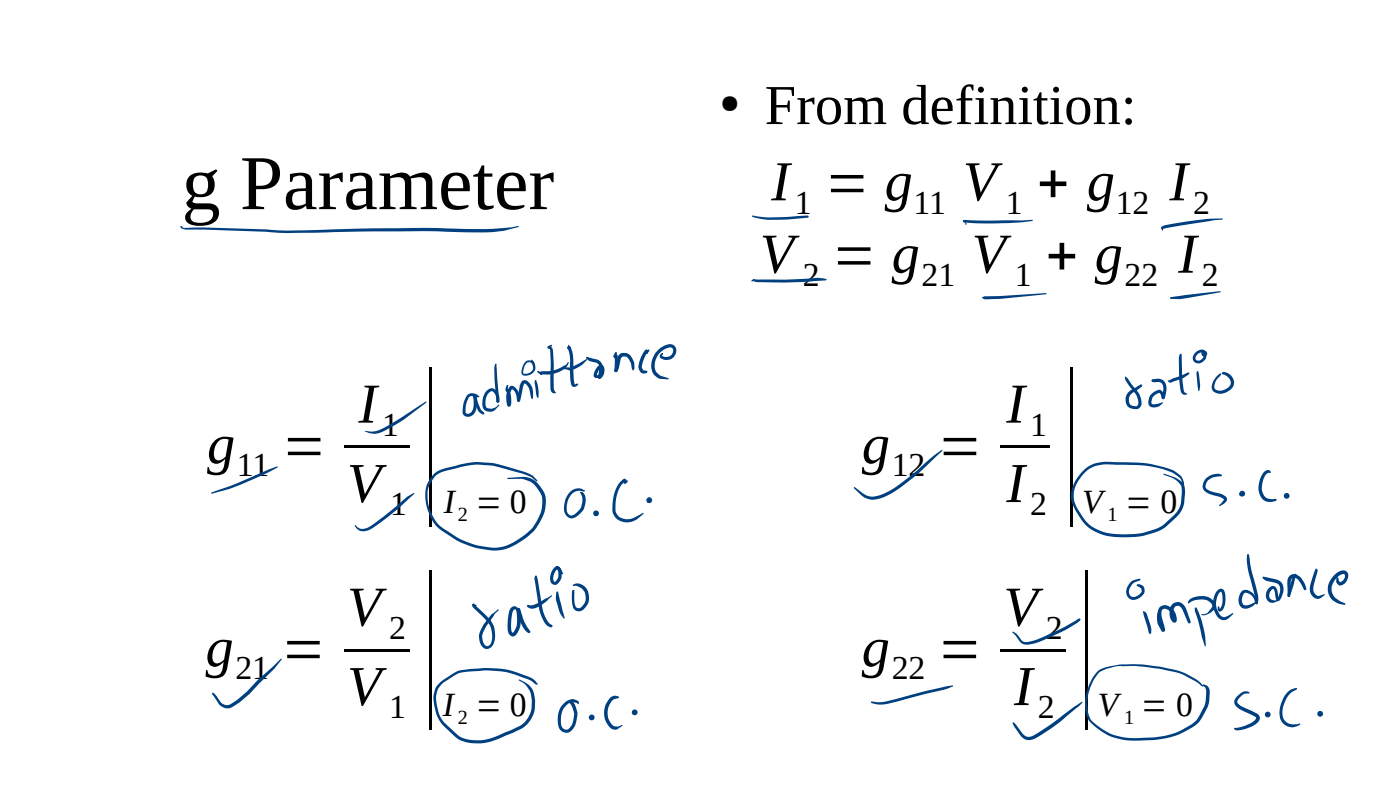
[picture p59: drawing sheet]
<svg xmlns="http://www.w3.org/2000/svg" width="280mm" height="158mm" viewBox="0 0 280 158" stroke-linecap="round" stroke-linejoin="round" font-family="sans-serif">
<defs><g id="words">
<g font-size="31.7">
<text x="83.8" y="98.6">|</text>
<text x="212" y="98.6">|</text>
<text x="83.8" y="139.2">|</text>
<text x="215.1" y="139.2">|</text>
</g>
<text font-size="15.5" x="36.4" y="41.8">g Parameter</text>
<g font-size="11.3">
<text x="152.9" y="24.8">From definition:</text>
<text x="154.2" y="40">I = g</text>
<text x="192.6" y="40">V + g</text>
<text x="233.9" y="40">I</text>
<text x="152" y="54.5">V = g</text>
<text x="194.3" y="54.5">V + g</text>
<text x="235.6" y="54.5">I</text>
<text x="71.7" y="84.5">I</text>
<text x="201.3" y="84.5">I</text>
<text x="41.4" y="92.6">g</text>
<text x="56.4" y="92.6">=</text>
<text x="172.4" y="92.6">g</text>
<text x="187.5" y="92.6">=</text>
<text x="69.4" y="100.3">V</text>
<text x="201.3" y="100.3">I</text>
<text x="69.4" y="125.1">V</text>
<text x="200.7" y="125.1">V</text>
<text x="41.1" y="133.2">g</text>
<text x="56.2" y="133.2">=</text>
<text x="172.3" y="133.2">g</text>
<text x="187.5" y="133.2">=</text>
<text x="69.4" y="140.9">V</text>
<text x="202.8" y="140.9">I</text>
</g>
<g font-size="6.8">
<text x="159" y="42.7">1</text>
<text x="182.7" y="42.7">11</text>
<text x="201.2" y="42.7">1</text>
<text x="223.2" y="42.7">12</text>
<text x="238.6" y="42.7">2</text>
<text x="160.6" y="57.1">2</text>
<text x="184.3" y="57.1">21</text>
<text x="202.9" y="57.1">1</text>
<text x="224.9" y="57.1">22</text>
<text x="240.4" y="57.1">2</text>
<text x="76.4" y="87.1">1</text>
<text x="206" y="87.1">1</text>
<text x="47.4" y="95.2">11</text>
<text x="178.4" y="95.2">12</text>
<text x="78" y="103">1</text>
<text x="88.8" y="102.5">I = 0</text>
<text x="206" y="103">2</text>
<text x="216.4" y="102.5">V = 0</text>
<text x="77.8" y="127.7">2</text>
<text x="209.1" y="127.7">2</text>
<text x="47.1" y="135.8">21</text>
<text x="178.3" y="135.8">22</text>
<text x="77.8" y="143.6">1</text>
<text x="88.6" y="143">I = 0</text>
<text x="207.6" y="143.6">2</text>
<text x="219.5" y="143">V = 0</text>
</g>
<text font-size="5.1" x="143.9" y="22.2">●</text>
<g font-size="4.1">
<text x="91.6" y="104.2">2</text>
<text x="221.5" y="104.2">1</text>
<text x="91.6" y="144.8">2</text>
<text x="224.8" y="144.8">1</text>
</g>
</g></defs>
<g fill="#000">
<path d="M68.9 89.1h13v.5h-13z" fill-rule="evenodd"/>
<path d="M200 89.1h9.9v.5h-9.9z" fill-rule="evenodd"/>
<path d="M68.9 129.6h13v.6h-13z" fill-rule="evenodd"/>
<path d="M200.2 129.6h13v.6h-13z" fill-rule="evenodd"/>
</g>
<g fill="#004080">
<path d="M36.1 45.2h.3l.4 .4 3.8-.1 13 .4a90.2 90.2 0 0 0 13.1-.1l7.7-.2a379.4 379.4 0 0 1 22.4 .2l4-.2 2.9-.4 .1 .1a17.9 17.9 0 0 1-7 1.2 699.5 699.5 0 0 0-39.5 .1l-16.7-.7h-3.5a.81 .81 0 0 1-1-.7z"/>
<path d="M150.5 43.1a23 23 0 0 0 7.5 .2l3.5-.2 .2 .2-.2 .2-3.4 .3-4.2 .1-2.6-.3-.8-.3-.1-.1z"/>
<path d="M150.3 56.1l.5-.3 1.9 .1a98.3 98.3 0 0 0 11-.4l1.2 .2 .4 .1 .1 .1-.2 .1a100.1 100.1 0 0 1-14 .3l-.6-.2h.2l-.4 .2z"/>
<path d="M192.7 44l11.7 .1 2.1-.2 .1 .2a49.3 49.3 0 0 1-9.8 .6l-3.7-.2-.5-.2z"/>
<path d="M192.6 44.1l.2-.1 .2 .3-.2 .1z"/>
<path d="M192.6 44.1h.4l.3 .5v.3l-.3 .1 .2-.2-.6-.5z"/>
<path d="M232.3 45.4l1-.4a66.8 66.8 0 0 1 11.2-1.3l.1 .1-.1 .1-1.5 .1-10.4 1.8 .1-.2-.1 .6-.2-.3a.31 .31 0 0 1-.1-.5z"/>
<path d="M196.8 59.3l12.4-.7 .1 .1-.6 .2-8.7 .8-3.1 .1-.3-.3z"/>
<path d="M196.7 59.4h1.3l.2 .2-.2 .2h-1.2l-.2-.3z"/>
<path d="M197.8 59.5l.3-.1v.3h-.3z"/>
<path d="M196.5 59.4h1.5l.2 .2-.2 .2-1.4-.1z"/>
<path d="M234 59.4l10-1.2 .2 .1-8.1 1.5-1.9-.1z"/>
<path d="M42.3 98.4l4.6-1.6 6.7-2.9 1.8-.7 .2 .1a57.6 57.6 0 0 1-13.2 5.4l-.2-.1z"/>
<path d="M73 86.2h.5a4.4 4.4 0 0 0 3.2-.7l3.7-2.1 4.7-3.1 .2 .1-4.5 3.4-3.4 2a4.1 4.1 0 0 1-4.4 .4z"/>
<path d="M71 104.9l.4 .4a1.94 1.94 0 0 0 2.6-.1l5.4-4.2a10.7 10.7 0 0 1 3.3-2.5l.2 .1-.2 .3a45.5 45.5 0 0 1-9 7.1 1.93 1.93 0 0 1-2.5-.6l-.3-.3z"/>
<path d="M86.8 94.7l1.4-.9 2.9-.7a15.2 15.2 0 0 1 8.5-.3l5.8 1.7 1.2 .6 .9 1-.2 .1-1.1-.9a45.2 45.2 0 0 0-7.9-2.2 14.7 14.7 0 0 0-7.1 .5l-2 .5a4.9 4.9 0 0 0-3.7 5.3 8 8 0 0 0 3.9 6.7 16.8 16.8 0 0 0 9.2 3.4 8.8 8.8 0 0 0 6-2.3l.3-.2a8.4 8.4 0 0 0 3.6-7.2l-.1-.3a5.6 5.6 0 0 0-2-3l-2.1-.8h-2.8l-.1-.1 .1-.1 2.8-.2a4.4 4.4 0 0 1 4.3 2.8 5.6 5.6 0 0 1 0 5.1l-1.3 2.3a13.4 13.4 0 0 1-7.4 4.5 15.9 15.9 0 0 1-9.8-2.8l-1-.7a8.7 8.7 0 0 1-4-8.1 5.6 5.6 0 0 1 1.7-3.7z"/>
<path d="M170.9 97.3l1.7 1.3a3.6 3.6 0 0 0 4 .1l1.7-.8 1.5-1 3.5-2.8 3.5-3.1 1.5-1.1 .2 .1a55.9 55.9 0 0 1-9.9 8.4 6.3 6.3 0 0 1-5 1.3l-1.3-.7-1.5-1.4z"/>
<path d="M216.5 94.2a6.1 6.1 0 0 1 4.7-1.9l2.2 .1a26.8 26.8 0 0 1 10.4 1.3l1.1 .5 1.3 1 .6 1.2v.9l-.8-1.8a8.4 8.4 0 0 0-4.8-2.1l-3.2-.4-6.8-.2a6.6 6.6 0 0 0-6.4 7.3 9.4 9.4 0 0 0 4.9 5.8 17 17 0 0 0 11.2-.1l1.9-.9 2-1.9 .9-1.2a5.9 5.9 0 0 0 .7-3.3l-.1-1.3-.9-1.1a6 6 0 0 0-2.7-1.2l-.1-.1 .2-.1 1.6 .5a3.2 3.2 0 0 1 2.6 2.3 10.4 10.4 0 0 1-.3 3.6l-.4 1a10.8 10.8 0 0 1-3.1 3.2 15.7 15.7 0 0 1-10.2 2 8.8 8.8 0 0 1-7.9-5.3 6 6 0 0 1 1.1-7.5z"/>
<path d="M42.4 138.5h.3l.5 .4 .9 1.5a1.72 1.72 0 0 0 1.6 .5l.3-.1a15.7 15.7 0 0 0 3.5-2.7l2.2-2.3 4.5-4.1 .2 .1a31.4 31.4 0 0 1-4.3 4.5l-.3 .3a19.2 19.2 0 0 1-5.7 4.9 2.12 2.12 0 0 1-2.4-.9l-1.3-1.9z"/>
<path d="M87.9 136.5l2.5-1.8 1.7-.7a24.1 24.1 0 0 1 11.4 .5l1.7 .6a3.8 3.8 0 0 1 2.3 1.5v.3l-.4-.1a4.4 4.4 0 0 0-2-1.2l-1.7-.6a21.5 21.5 0 0 0-9.8-.7l-1.7 .2-.9 .5-2.3 1.5-1.1 1.2a7.4 7.4 0 0 0 1.2 6.6l2.7 2.5a7.7 7.7 0 0 0 7 .6l5.6-2.4a4.8 4.8 0 0 0 2.2-3.4 5.7 5.7 0 0 0-.5-3.8l-.4-.6a3.2 3.2 0 0 0-1.7-1.2l.1-.2a4.2 4.2 0 0 1 3.2 4.4 5.8 5.8 0 0 1-2.3 5.2l-2.1 1.1-2.2 .8a9.5 9.5 0 0 1-9 .2l-1.5-1.3a8.1 8.1 0 0 1-2.9-8.5z"/>
<path d="M202.6 126.2l.8 .6 .9 1.2a1.47 1.47 0 0 0 1.7 .2l1.8-.5a52.9 52.9 0 0 0 7.9-4.1l.3 .1v.3a35.4 35.4 0 0 1-8 4.2 4.5 4.5 0 0 1-3.5 .5l-.5-.4-.9-1.3-.6-.6z"/>
<path d="M202.6 144.4h.2l.4 .4 1.3 1.8a1.63 1.63 0 0 0 2.4 .3l3.4-2.2 4.6-3.5 1.4-.9 .2 .1a2.28 2.28 0 0 1-1.3 1.2l-2.2 1.8a23 23 0 0 1-6.8 4.5 2.08 2.08 0 0 1-2.2-1l-1.2-1.8z"/>
<path d="M174.2 140.2l2.2 .1 2.8-.6a103.1 103.1 0 0 1 11.3-2.7l.1 .1v.1l-1.8 .7-11.5 2.8-1.8 .1-1.2-.3z"/>
<path d="M219.5 134.2l.2-.1a9 9 0 0 1 4.1-1.3 34.1 34.1 0 0 1 11.8 1.2l1.5 .6 2.1 1.2 .9 .7 .5 .6-.1 .1-.2-.1-1.2-.9a13 13 0 0 0-5.4-2.1l-1.9-.4a36.5 36.5 0 0 0-7.9-.6 9.9 9.9 0 0 0-3.9 1.2l-.1 .1a8.9 8.9 0 0 0-1.7 9.4 11.6 11.6 0 0 0 10.3 3.7 17.6 17.6 0 0 0 7.4-1.4l.5-.2a6.8 6.8 0 0 0 3.4-2.7l1.1-2.1 .3-1.2v-1.9l-.2-.6-.5-.4 .2-.2 .8 .3 .4 .6v2.3a7.3 7.3 0 0 1-1.5 3.5 9.4 9.4 0 0 1-4.4 3.2 23.4 23.4 0 0 1-13.2 .7 10.8 10.8 0 0 1-5.3-3.8 9.6 9.6 0 0 1 2-9.4z"/>
<path d="M94.8 79.1l.2-.1 .3 .2 .2 1.1 .6 1.5 .7 .6v.4l-.2 .1-.3-.2-.7-.7-.7-1.6-.2-1.1z"/>
<path d="M94.7 79.1l.5-.1 .1 .3-.1 .2h-.4l-.1-.2z"/>
<path d="M93.5 78.9a1.7 1.7 0 0 1 2.4 .4h-.7a1.41 1.41 0 0 0-1.4 0 5 5 0 0 0-.7 3.2l.3 .2h.4a1.89 1.89 0 0 0 .9-2.2v-.7a.55 .55 0 0 1 .3-.8l.2 .1 .1 .2a3.7 3.7 0 0 1-.9 3.8 1.13 1.13 0 0 1-1.3 .1 1.13 1.13 0 0 1-.6-1.1 5.3 5.3 0 0 1 1-3.2z"/>
<path d="M97.4 78.1a1.24 1.24 0 0 1 1.2-.5 1.24 1.24 0 0 1 1 1 2.06 2.06 0 0 1 .2 1.8h-.4l-.1-.6a1.46 1.46 0 0 0-1-1.6 2.55 2.55 0 0 0-1 3.2l.1 .1a1.8 1.8 0 0 0 2.3-.6l.2 .1-.1 .1a2.2 2.2 0 0 1-1.6 1.2l-.8-.1a1.25 1.25 0 0 1-.9-1.3 3.7 3.7 0 0 1 .9-2.8z"/>
<path d="M99 72.8l.1-.1 .2 .1 .6 7.4-.3 .3-.3-.3-.4-3.8v-2.8z"/>
<path d="M101.3 77.1l.2-.2 .1 .1v.8a1.87 1.87 0 0 1 .6 1.9l.1 .7a.53 .53 0 0 1-.1 .7 .53 .53 0 0 1-.7 0 3.6 3.6 0 0 1 .7-4 2.46 2.46 0 0 1 1.8 2.7l-.1 .4-.2 .1a1.3 1.3 0 0 1-.4-1.2 1.89 1.89 0 0 0-.9-1.4h.1l-.2 .2a3.8 3.8 0 0 0-.2 2.9l-.3-.1-.3 .1 .1-1.7-.5-1.2z"/>
<path d="M104.4 76.2l.1-.1a.85 .85 0 0 1 1.1 .2 2.93 2.93 0 0 1 1 2v1.1l-.1 .4-.3-.4-.2-1.1a2.31 2.31 0 0 0-1-1.6l-.2 .1-.2 .5-.6 2.8-.3 .2-.2-.1-.1-.2 .5-2.9z"/>
<path d="M107 76h.3a7.6 7.6 0 0 1 .4 3.4l-.1 .2-.3-.5-.4-2.5z"/>
<path d="M105.1 72.3a.92 .92 0 0 1 1.3 0l.3 .4-.1 .1-.8-.4a1.02 1.02 0 0 0-1 1l-.2 .8a.4 .4 0 0 0 .1 .5 .4 .4 0 0 0 .5 0 1.36 1.36 0 0 0 1.4-1.2l-.4-1.5 .1-.1a1.79 1.79 0 0 1 .6 2.3 1.79 1.79 0 0 1-2.2 .8 .74 .74 0 0 1-.4-.9l.3-1z"/>
<path d="M109.6 69.3l.7 .1 .3 .5 .2 2.8-.1 4.9 .5 .9a.68 .68 0 0 1-1.1-.5l-.1-7.8v-.4l-.5-.3z"/>
<path d="M109.6 69.2l.6-.3 .2 .1-.1 .2-.6 .4-.2-.2z"/>
<path d="M108.1 74.3l.3-.1a7.5 7.5 0 0 0 4.8-1.3l.5-.6 .1 .2-.4 .6a4.4 4.4 0 0 1-2 1.4l-1.4 .3h-1.6l-.2 .1-.3-.3z"/>
<path d="M108 74.4h.4v.4h-.3l-.1-.2z"/>
<path d="M108.1 74.5h.3v.3h-.3z"/>
<path d="M107.5 74.2l.9 .3v.3h-.4l-.5-.4z"/>
<path d="M113.6 69.3l.3-.1a5.6 5.6 0 0 1 .8 4l.1 2.7 .1 .9h.2a.23 .23 0 0 1 .4-.1 .23 .23 0 0 1 0 .4 .7 .7 0 0 1-.7 .2 .7 .7 0 0 1-.6-.5l-.1-1.2-.1-4.3-.4-1.6 .1 .1-.2-.3z"/>
<path d="M113.6 69.2l.4 .1 .1 .2-.2 .3-.3-.1-.1-.2z"/>
<path d="M113.6 69.2l.4 .1 .1 .2-.3 .3-.3-.3z"/>
<path d="M113.6 69.3h.4v.2l-.1 .3-.3-.1-.1-.2z"/>
<path d="M113.6 69l.1-.1 .2 .1 .1 .5-.2 .3-.3-.2z"/>
<path d="M112.7 73.5l.8-.1a3 3 0 0 0 2.2-.7l1.6-.9 .1 .1-1.1 1.1-1.9 1h-.5l-1.1-.2-.1-.1z"/>
<path d="M117.2 71.4l2.2 .4a1.8 1.8 0 0 1 1 2.6l-.4 1-.2-.1a1.52 1.52 0 0 0 .4-1.8l-.3 .3-.6 1.2a.42 .42 0 0 1 .6 .4l-.4 .1a.64 .64 0 0 1-.7-.2 .64 .64 0 0 1 0-.7 2.35 2.35 0 0 1 1.2-1.6 .9 .9 0 0 1 .8 .3 .9 .9 0 0 1 .1 1 1.35 1.35 0 0 1-1.2 1.4l-.1-.2 .1-.5a2.6 2.6 0 0 0 .1-2.1l-.6-.4-1.5-.5-.4-.4z"/>
<path d="M123.8 70.9a1.63 1.63 0 0 1 2.4 .3 2.82 2.82 0 0 1 .5 2.8l-.1 .1-.1-.1-.3-1.4-.6-1-.4-.3h-.6l-.4 .4-.7 2.4-.2 .3-.3-.1-.1-.2 .2-.4-.2 .2 .5-2.4z"/>
<path d="M123 70.9l.3-.1a7 7 0 0 1 .2 3.3l-.3 .3a.5 .5 0 0 1-.3-.8z"/>
<path d="M122.9 70.9l.2-.1 .3 .1v.4l-.3 .2-.3-.1-.1-.2z"/>
<path d="M123 70.5l.2-.2 .2 .2-.2 .9-.2 .1-.3-.3z"/>
<path d="M129 70l.3-.1 .2 .1 .1 .2-.2 .3h.1a5.3 5.3 0 0 0-1.1 3.1l.3 .4 .7 .1a.53 .53 0 0 1-.2 .6 .53 .53 0 0 1-.6-.1l-.4-.1a1.87 1.87 0 0 1-.3-2.3l.5-1.2z"/>
<path d="M129.1 70h.4l.1 .2-.1 .2-.2 .1-.3-.1z"/>
<path d="M129.1 70h.4l.1 .2-.1 .5h-.2l-.3-.2z"/>
<path d="M129.1 70.3h.3l.1 .4h-.3z"/>
<path d="M129.5 69.9h.3l.1 .2-.6 .6-.2-.2z"/>
<path d="M131.5 70.1a2.81 2.81 0 0 1 3.3-1.1 1.82 1.82 0 0 1 0 2.3 1.82 1.82 0 0 1-2.2 .5l-.2-.1a.52 .52 0 0 1-.3-.8l.2-.3h.3v.2l-.2 .4a1.38 1.38 0 0 0 1.6 0 1.38 1.38 0 0 0 .6-1.5l-.1-.1a1.22 1.22 0 0 0-1.6 .2 3.5 3.5 0 0 0-1.6 4.6l.8 .7 1.7 .6-.1 .1-1.7-.1a2.74 2.74 0 0 1-1.6-3.6l.5-1.3z"/>
<path d="M225.1 75.3l2.1 2.6a3.2 3.2 0 0 1 .9 3.4l-.7 .5a1.96 1.96 0 0 1-2.2-1.1 1.96 1.96 0 0 1 .5-2.3l2.4-1.5h.3l-.1 .4-1.6 1.1a1.53 1.53 0 0 0-.3 2.7l1 .1a1.06 1.06 0 0 0 .2-1.3l-.3-.9-1.4-1.8a3.6 3.6 0 0 1-.9-1.8z"/>
<path d="M230.3 78.8l1.1-.8a1.04 1.04 0 0 1 1.1 .2 1.04 1.04 0 0 1 .3 1.1v.4l-.3 .1-.4-1.1-.2-.2-.2 .1-1.1 .7-.3 1.1 .1 .3 .2 .1 1.9-.4 .1 .1a2.14 2.14 0 0 1-2.1 .9 .93 .93 0 0 1-.8-1.1 2.07 2.07 0 0 1 .6-1.5z"/>
<path d="M230.4 75.9l.5-.1a1.86 1.86 0 0 1 2 .4 1.86 1.86 0 0 1 .4 2l-.2 1a.48 .48 0 0 1-.7 .5l.2-1.2a1.51 1.51 0 0 0-.7-2.1h-.8a.48 .48 0 0 1-.7-.5z"/>
<path d="M230.4 75.9h.3v.3h-.3z"/>
<path d="M230.5 75.9l.4 .2-.3 .2-.2-.1-.1-.1z"/>
<path d="M235.9 70.9l.3-.2 .1 .1 .2 5.3 .2 1.9 .3 .5a.25 .25 0 0 1 .4 .3 .25 .25 0 0 1-.5 .1 .97 .97 0 0 1-.8-1l-.3-2.9v-3.4z"/>
<path d="M233.7 76h.2l.7-.4 3-1.2 .3 .2-1.3 1-2.4 .8h-.5l-.1-.3z"/>
<path d="M239.4 74.2l.3 .1 .3 2.7-.3 1.2-.1-.1-.3-3.4z"/>
<path d="M239.1 70.4a1.24 1.24 0 0 1 2-.1l-.1 .6-.3-.5-.5 .1a1.07 1.07 0 0 0-1 1.4l.1 .1a.81 .81 0 0 0 .9-.1l.5-.5-.3-.9a.23 .23 0 0 1 0-.4 .23 .23 0 0 1 .3 .1 1.14 1.14 0 0 1 .3 1.7 1.41 1.41 0 0 1-2.2 .3l-.1-.1a1.36 1.36 0 0 1 .4-1.7z"/>
<path d="M243.3 75.3l.8-.7 .2 .2-.7 .8a1.72 1.72 0 0 0-.5 2.2 2.18 2.18 0 0 0 3.1-1.4 2.12 2.12 0 0 0-1.8-1.6v-.2a.94 .94 0 0 1 1.3 .1 2 2 0 0 1 1.1 2 2 2 0 0 1-1.5 1.7 1.92 1.92 0 0 1-3-.9 3.3 3.3 0 0 1 1-2.2z"/>
<path d="M114 98.3a2.23 2.23 0 0 1 3-.2l-.5 .1a2.36 2.36 0 0 0-3 2 2.7 2.7 0 0 0 .1 2.5 .96 .96 0 0 0 1.7-.2l.5-.5a2.64 2.64 0 0 0 .7-2.3l-.1-.6-.4-.7a.65 .65 0 0 1 .7 0 .65 .65 0 0 1 .3 .6 3.6 3.6 0 0 1-1.7 4.2 1.62 1.62 0 0 1-1.8 .1 1.62 1.62 0 0 1-.7-1.8 4.5 4.5 0 0 1 1.2-3.2z"/>
<path d="M124 96.4l.2-.2a.59 .59 0 0 1 .4-.4 .59 .59 0 0 1 .6 .2l-.1 .2h-.3l.2 .1a6.7 6.7 0 0 0-1.8 6.1l.1 .3a2.64 2.64 0 0 0 3.8 .6l1.5-.8 .1 .2a4.6 4.6 0 0 1-3.2 1.7 2.82 2.82 0 0 1-3-3.5 7.6 7.6 0 0 1 1.5-4.5z"/>
<path d="M124.7 95.8l.2-.1 .3 .1v.6l-.3-.1 .4-.3h.2v.3l-.3 .3a.34 .34 0 0 1-.4 .1 .34 .34 0 0 1-.1-.5z"/>
<path d="M129.8 99.4l.1-.1 .1 .2v.7l-.2 .3-.3-.2z"/>
<path d="M129.6 99.9l.3-.1a.39 .39 0 0 1 .2 .4 .39 .39 0 0 1-.3 .3l-.3-.3z"/>
<path d="M241.2 95.6a3.2 3.2 0 0 1 3.1-.8l.1 .2-.2 .2a3.8 3.8 0 0 0-2.6 .8l-.3 .4a1.04 1.04 0 0 0-.1 1.1 1.04 1.04 0 0 0 .9 .6l.6 .3a3.5 3.5 0 0 1 2.6 1.1l.1 .5a2.13 2.13 0 0 1-1.4 1.1l-.2-.1 .6-.6 .4-.6-.8-.5-.4-.1a4 4 0 0 1-2.9-1.4 2.09 2.09 0 0 1 .5-2.2z"/>
<path d="M247.9 98.5l.3 .2h-.1l.3-.3a.4 .4 0 0 1 .1 .5 .4 .4 0 0 1-.5 .2l-.2-.4z"/>
<path d="M252.8 94.4a.7 .7 0 0 1 .7-.5 .7 .7 0 0 1 .6 .6h-.5a3.7 3.7 0 0 0-.5 4.9l.6 .3h1.5l.2 .2a2.29 2.29 0 0 1-2.5 .2 2.29 2.29 0 0 1-1.2-2.1 5.4 5.4 0 0 1 1.1-3.6z"/>
<path d="M94.5 120.7h.4v.3l.1-.1 2.7 2.6a4.7 4.7 0 0 1 .6 5.8 1.37 1.37 0 0 1-1.5 .3 1.37 1.37 0 0 1-.8-1.2l-.1-.3a2.79 2.79 0 0 1 .3-2.2 8.7 8.7 0 0 1 3.4-4.1l.2 .2-.8 .7-.3 .4a9.9 9.9 0 0 0-2.2 3.8 2.46 2.46 0 0 0 .6 2.1l.2 .1a1.02 1.02 0 0 0 1.1-1.2 4.6 4.6 0 0 0-1.2-4l-2.6-2.5-.2-.4z"/>
<path d="M94.5 120.7h.3l.5 .4-.1 .1-.7-.1z"/>
<path d="M103.4 121.6l.3-.1 .3 .1a12.8 12.8 0 0 0 1.9 4.3l.2 .4-.1 .2a1.46 1.46 0 0 1-1.4-1.1l-.7-1.5-.6-2z"/>
<path d="M102.2 121.5l.2-.2a.8 .8 0 0 1 1 .1l.2 .3v.2l-.6-.1-.3 .1a7.3 7.3 0 0 0-.2 4.5l.1 .1a4 4 0 0 0 .8-3.7l-.1-1.1 .3-.2 .3 .1 .1 .4v-.1a6 6 0 0 1-.8 4.9 .94 .94 0 0 1-1.1 .3 .94 .94 0 0 1-.5-1 8 8 0 0 1 .6-4.6z"/>
<path d="M107.1 115.1h.2l.2 .5 1 6a4.7 4.7 0 0 0 1.8 3.3 .31 .31 0 0 1 0 .4 .31 .31 0 0 1-.4 0 5.2 5.2 0 0 1-2.1-3.6l-.9-5.9z"/>
<path d="M105.4 121l.3-.1a2.25 2.25 0 0 0 1.9-.4l2.7-1.5 .1 .1a9 9 0 0 1-3.5 2.5l-1-.1-.4-.1-.1-.3z"/>
<path d="M111.3 118.3l.1-.1 .2 .2 1.3 5.2h-.2a7.5 7.5 0 0 1-1.5-3.5z"/>
<path d="M110.9 113.4a.7 .7 0 0 1 .7-.3 .7 .7 0 0 1 .5 .6l.5 .9-.1 .2-1.1-1.1h.1a2.03 2.03 0 0 0-.7 2.6l.3-.1a2.01 2.01 0 0 0 .4-2.3l-.2-.2a.26 .26 0 0 1-.1-.3 .26 .26 0 0 1 .3-.1l.4 .1a2.51 2.51 0 0 1-.5 3.4l-.6 .1a1.37 1.37 0 0 1-.7-2l.3-.8z"/>
<path d="M114.6 116.8a2.38 2.38 0 0 1 3.2 2.6 2.77 2.77 0 0 1-2.1 2.8 1.47 1.47 0 0 1-1.3-1.7v-2.1l.1-.4 .2-.1 .2 .2v1.2a3.3 3.3 0 0 0 .3 2.1 .78 .78 0 0 0 1.2-.2 2.16 2.16 0 0 0 .7-2 2.04 2.04 0 0 0-.8-1.6l-1-.5h-.6l-.2-.1z"/>
<path d="M112.7 140.6a1.91 1.91 0 0 1 3.1-.3v.3l-.2 .2-.2-.3-.6-.1a3 3 0 0 0-2.6 3.5 1.7 1.7 0 0 0 .6 1.8 .84 .84 0 0 0 1.2-.3l.5-.7 .3-1.9-.3-1.5-.7-1 .1-.2a1.05 1.05 0 0 1 1.2 1 4.6 4.6 0 0 1-.1 4 1.78 1.78 0 0 1-2.3 1.2 2.24 2.24 0 0 1-1.2-2.4 4.1 4.1 0 0 1 1.2-3.3z"/>
<path d="M122 139.5l.8-.4 .9 .1v.3l-1 .3a3.4 3.4 0 0 0 .2 5.4h.7l.8-.3 .1 .2-.4 .2a1.57 1.57 0 0 1-2.6-.6 4.3 4.3 0 0 1 .5-5.2z"/>
<path d="M228.6 122.2l.5 .2 .4 .7a7 7 0 0 1 .7 3.4l-.2 .2-.2-.2z"/>
<path d="M226.2 116.3l.7-.4 1.1-.2v.3l-1 .3a2.56 2.56 0 0 0-1.2 1.9 1.05 1.05 0 0 0 .6 1.1 1.05 1.05 0 0 0 1.3-.3 1.01 1.01 0 0 0 .6-1l-.1-.4-.9-.6a.57 .57 0 0 1 .8-.2l.7 .5a1.74 1.74 0 0 1-1.2 2.4 1.65 1.65 0 0 1-2.1-.5 1.65 1.65 0 0 1 .1-2.1z"/>
<path d="M232 121.3a2.13 2.13 0 0 1 3.2 1.5 1.25 1.25 0 0 1-.1 1.6 1.32 1.32 0 0 1-1.2-1.5 2.42 2.42 0 0 1 .6-2.2 1.68 1.68 0 0 1 2.7 1l.9 2.6v.2l-.2 .1-.3-.2-1.1-2.5a.96 .96 0 0 0-1.5-.7l-.3 .5-.1 .8 .1 .7 .3 .6-.3 .1a1.92 1.92 0 0 0-2.1-2.2l-.1 .1a1.34 1.34 0 0 0-.2 1.4l.7 2.3a.45 .45 0 0 1-.1 .7 .45 .45 0 0 1-.7-.2l-.7-1.7-.1-1.3 .2-1 .2-.1 .1 .2 .2 2.3 .7 1.3h-.3l-.1 .2-.7-2.5a2.43 2.43 0 0 1 .3-2.1z"/>
<path d="M239 121.5l.2-.1 .2 .2 1 2.8 .6 2.7 .2 2-.1 .1-.8-2-.7-3.2-.6-1.7z"/>
<path d="M237.9 119.9a3.5 3.5 0 0 1 5.2 .8v.7a2.66 2.66 0 0 1-1.6 1.4h-.1a1.05 1.05 0 0 1-1.1 0h.4a1.66 1.66 0 0 0 1.5-1.1l.3-.6a2.21 2.21 0 0 0-2.8-1.2 3.3 3.3 0 0 0-2 .7l-.1-.2z"/>
<path d="M243.5 118a.87 .87 0 0 1 1.1-.2 .87 .87 0 0 1 .4 .9 3.5 3.5 0 0 1-.8 3.5 .48 .48 0 0 1-.5-.1 .48 .48 0 0 1-.2-.5l.2-.5 .3 .6a3.8 3.8 0 0 0 .2-3.4 1.68 1.68 0 0 0-.9 1.4l-.1 .7a3.6 3.6 0 0 0 .7 2.3l.1 .2a.9 .9 0 0 0 1.1 .4l1.4-.8 .2 .1-1.4 1.2a1.52 1.52 0 0 1-2-.7 4.2 4.2 0 0 1-.5-3.7z"/>
<path d="M248.3 118.2a1.46 1.46 0 0 1 2.1 .2l.8 1 .4 1.1-.1 .2h-.4l-.2-.7a1.62 1.62 0 0 0-2.1-1.4 1.79 1.79 0 0 0-.1 2.3h1l1.5-.6 .1 .1-.7 .7a1.97 1.97 0 0 1-2.2 .4 2.3 2.3 0 0 1-.1-3.3z"/>
<path d="M249.5 110.8l.1-.1 .2 .2a32.5 32.5 0 0 0 1.4 6.5l.4 1.6 .1 1a.52 .52 0 0 1-.6 .7l-.2-1.7-.5-1.9a14.9 14.9 0 0 1-1-6.2z"/>
<path d="M252.5 115.3l2.9 .6a2.16 2.16 0 0 1 1 3.2 .96 .96 0 0 1-1 1l-.2-.5-.3-1.5-.3-.4a1.18 1.18 0 0 0-.8 1.2 1.18 1.18 0 0 0 .8 1.1l.9 .1a1.35 1.35 0 0 1-1.9 .1 1.81 1.81 0 0 1-.3-1.9 1.81 1.81 0 0 1 1.5-1.1 1.23 1.23 0 0 1 .7 1l.3 1.5h-.3l.2-.3a3 3 0 0 0 .3-2.1l-.5-.6-1-.4a2.59 2.59 0 0 1-2-.8z"/>
<path d="M257.9 115.1a1.57 1.57 0 0 1 2.4 .6l.7 1.1 .3 .9-.3 .3-.2-.2a3.5 3.5 0 0 0-1.6-2.2l-.6-.1-.4 .4-.2 3.2-.2 .2-.3-.2v-2.9l.1-.6z"/>
<path d="M258.9 114.8l.2-.1 .2 .2-1.2 4a.41 .41 0 0 1-.5 .4l-.1-.7 .9-2.8z"/>
<path d="M263.1 113.7l.3 .1 .1 .3-.8 3a1.38 1.38 0 0 0 1.2 2l1-.4 .1 .2-.8 .6a1.69 1.69 0 0 1-2.2-2z"/>
<path d="M267 114.8a1.81 1.81 0 0 1 2.3-.6 1.77 1.77 0 0 1-1.5 2.8l-.5-.6v-.8v-.2h.3l.2 .7 .3 .3 .5-.4 .3-.5 .1-.6-.3-.2a3.2 3.2 0 0 0-2.1 4.2l.1 .2a3.8 3.8 0 0 0 2 1.4l.4 .2-.2 .2a3.2 3.2 0 0 1-3.3-3.9l.6-1.2z"/>
<path d="M247.5 139.1a1.86 1.86 0 0 1 2.2-.8l.2 .2-.3 .1a2.24 2.24 0 0 0-2.1 1.8 3.6 3.6 0 0 0 2.1 1.4l1.8 .8a1.05 1.05 0 0 1 .1 1.9 7.1 7.1 0 0 1-4.2 1.5l-.5-.4 .1-.2 1.2-.1a5.7 5.7 0 0 0 2.9-1.4l.2-.4-.1-.2-1.8-.9a3.6 3.6 0 0 1-2.4-1.8 1.39 1.39 0 0 1 .6-1.5z"/>
<path d="M253.4 142.7l.3-.1 .1 .1-.1 .4h-.3z"/>
<path d="M253.4 142.7h.3l.2 .2-.1 .2h-.4l-.1-.2z"/>
<path d="M257.5 138.4l.8-.6 1.1-.3-.1 .3-.8 .4a5.1 5.1 0 0 0-1.7 5.7l.2 .1a2.63 2.63 0 0 0 2.9 .6l.2 .1a2.47 2.47 0 0 1-3.3 .1 4 4 0 0 1-.4-4.7l.5-1z"/>
<circle cx="99.6" cy="80.2" r=".29"/>
<circle cx="123.2" cy="74.1" r=".32"/>
<circle cx="123" cy="71.2" r=".28"/>
<circle cx="232.6" cy="79.5" r=".27"/>
<circle cx="129.8" cy="100.2" r=".27"/>
<circle cx="103.6" cy="121.9" r=".38"/>
<circle cx="251.3" cy="120.5" r=".27"/>
<circle cx="253.5" cy="142.9" r=".28"/>
</g>
<g fill="#004080">
<path d="M119.1 102.4l.2-.2 .2 .4-.2 .1z" fill-rule="evenodd"/>
<path d="M119.1 102.4l.2-.1 .2 .3-.1 .1-.3-.2z" fill-rule="evenodd"/>
<path d="M257.3 98.8l.1-.1 .1 .1-.1 .3-.2-.1z" fill-rule="evenodd"/>
<path d="M257.2 98.9l.2-.1 .2 .3-.5-.1z" fill-rule="evenodd"/>
<path d="M118.2 143.2h.3l.1 .4h-.4z" fill-rule="evenodd"/>
<path d="M118.2 143.5l.4-.3v.4l-.2 .1z" fill-rule="evenodd"/>
<path d="M126.7 142.3h.4v.3l-.3 .1-.2-.3z" fill-rule="evenodd"/>
<path d="M126.7 142.3l.2-.1 .2 .5-.4-.1z" fill-rule="evenodd"/>
<path d="M263.8 142.4l.1-.2 .1 .1 .2 .4v.2h-.4z" fill-rule="evenodd"/>
<circle cx="240.9" cy="70.7" r=".58"/>
<circle cx="119.2" cy="102.6" r=".21"/>
<circle cx="119.2" cy="102.6" r=".58"/>
<circle cx="129.9" cy="100" r=".58"/>
<circle cx="248.4" cy="98.7" r=".58"/>
<circle cx="257.4" cy="99.1" r=".23"/>
<circle cx="257.3" cy="99.1" r=".58"/>
<circle cx="118.4" cy="143.4" r=".25"/>
<circle cx="118.3" cy="143.4" r=".58"/>
<circle cx="127" cy="142.4" r=".28"/>
<circle cx="126.9" cy="142.4" r=".58"/>
<circle cx="253.5" cy="142.8" r=".58"/>
<circle cx="264" cy="142.7" r=".24"/>
<circle cx="264" cy="142.7" r=".58"/>
</g>
<use href="#words"/>
</svg>
